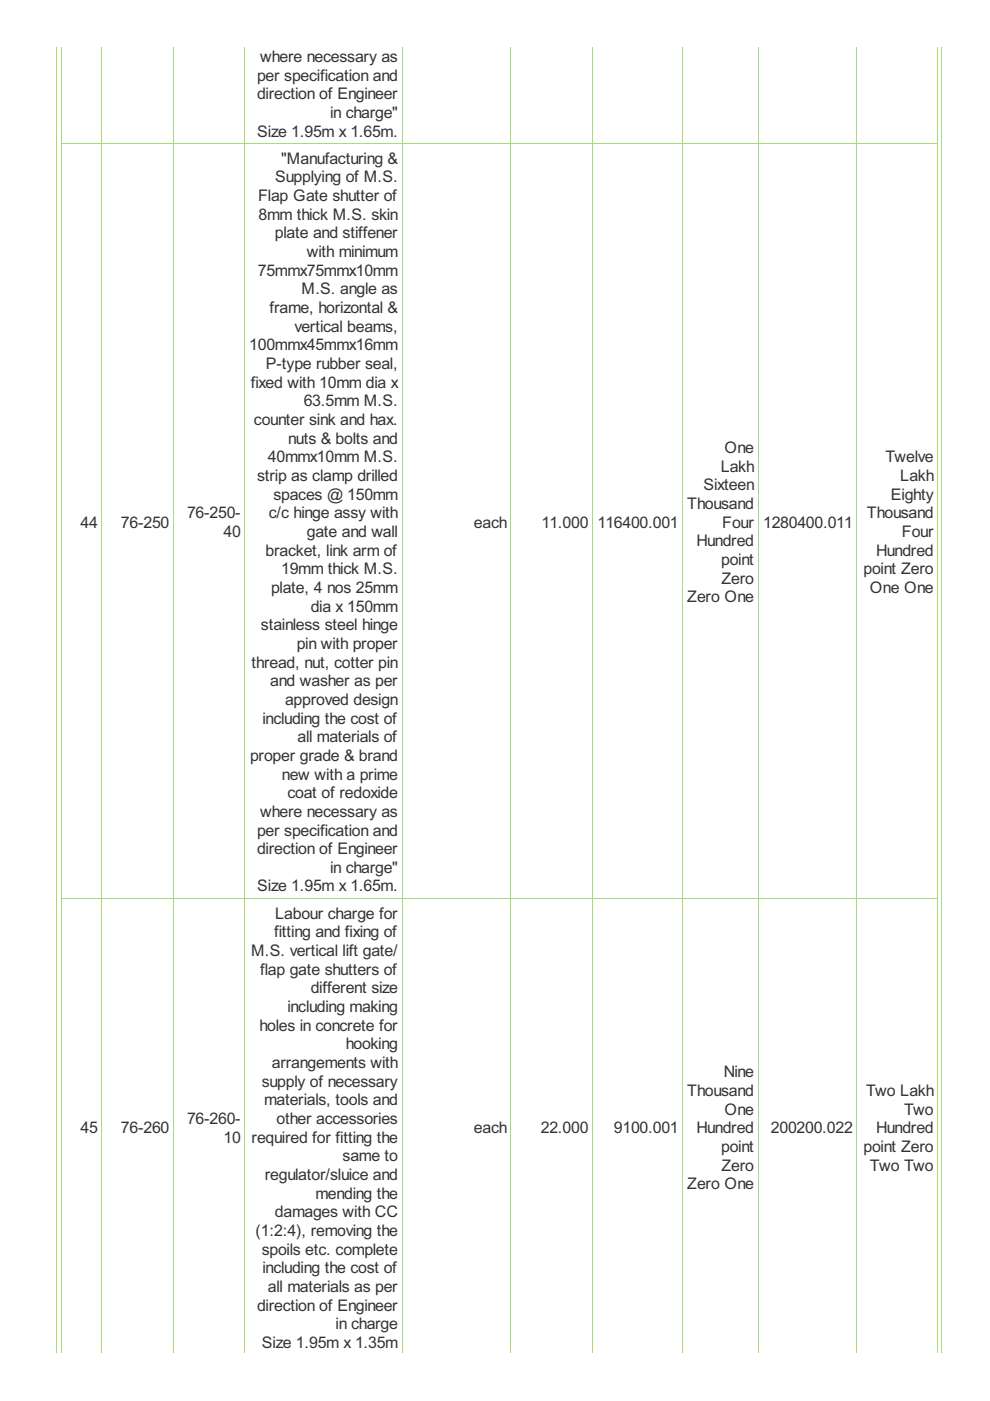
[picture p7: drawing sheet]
<svg xmlns="http://www.w3.org/2000/svg" width="210mm" height="297mm" viewBox="0 0 210 297" stroke-linecap="round" stroke-linejoin="round" font-family="sans-serif">
<defs><g id="words">
<g font-size="3.8" fill="#333">
<text x="54.5" y="17.1">per specification and</text>
<text x="55.2" y="13.1">where necessary as</text>
<text x="54.5" y="21">direction of Engineer</text>
<text x="54.6" y="28.9">Size 1.95m x 1.65m.</text>
<text x="70" y="25">in charge&quot;</text>
<text x="59.6" y="34.7">&quot;Manufacturing &amp;</text>
<text x="58.3" y="38.7">Supplying of M.S.</text>
<text x="54.7" y="42.6">Flap Gate shutter of</text>
<text x="54.8" y="46.6">8mm thick M.S. skin</text>
<text x="58.3" y="50.5">plate and stiffener</text>
<text x="54.7" y="58.5">75mmx75mmx10mm</text>
<text x="65" y="54.5">with minimum</text>
<text x="64" y="62.4">M.S. angle as</text>
<text x="57.1" y="66.4">frame, horizontal &amp;</text>
<text x="62.4" y="70.3">vertical beams,</text>
<text x="52.9" y="74.3">100mmx45mmx16mm</text>
<text x="53.2" y="82.2">fixed with 10mm dia x</text>
<text x="56.4" y="78.2">P-type rubber seal,</text>
<text x="64.4" y="86.1">63.5mm M.S.</text>
<text x="53.8" y="90.1">counter sink and hax.</text>
<text x="61.1" y="94.1">nuts &amp; bolts and</text>
<text x="54.5" y="102">strip as clamp drilled</text>
<text x="56.8" y="98">40mmx10mm M.S.</text>
<text x="152.8" y="100">Lakh</text>
<text x="153.6" y="96">One</text>
<text x="187.8" y="98">Twelve</text>
<text x="190.9" y="102">Lakh</text>
<text x="58" y="105.9">spaces @ 150mm</text>
<text x="145.7" y="107.9">Thousand</text>
<text x="149.2" y="104">Sixteen</text>
<text x="188.9" y="105.9">Eighty</text>
<text x="17.1" y="111.9">44</text>
<text x="25.7" y="111.9">76-250</text>
<text x="39.7" y="109.9">76-250-</text>
<text x="47.4" y="113.8">40</text>
<text x="57" y="109.9">c/c hinge assy with</text>
<text x="65" y="113.8">gate and wall</text>
<text x="100.5" y="111.9">each</text>
<text x="114.8" y="111.9">11.000</text>
<text x="126.7" y="111.9">116400.001</text>
<text x="153.1" y="111.9">Four</text>
<text x="161.8" y="111.9">1280400.011</text>
<text x="183.8" y="109.9">Thousand</text>
<text x="191.2" y="113.8">Four</text>
<text x="56.3" y="117.8">bracket, link arm of</text>
<text x="147.7" y="115.8">Hundred</text>
<text x="152.9" y="119.8">point</text>
<text x="185.8" y="117.8">Hundred</text>
<text x="57.5" y="125.7">plate, 4 nos 25mm</text>
<text x="59.6" y="121.8">19mm thick M.S.</text>
<text x="153" y="123.7">Zero</text>
<text x="183.1" y="121.8">point Zero</text>
<text x="184.5" y="125.7">One One</text>
<text x="65.9" y="129.7">dia x 150mm</text>
<text x="145.7" y="127.7">Zero One</text>
<text x="55.3" y="133.6">stainless steel hinge</text>
<text x="62.9" y="137.6">pin with proper</text>
<text x="53.3" y="141.5">thread, nut, cotter pin</text>
<text x="57.3" y="145.5">and washer as per</text>
<text x="60.4" y="149.5">approved design</text>
<text x="55.7" y="153.4">including the cost of</text>
<text x="53" y="161.3">proper grade &amp; brand</text>
<text x="63.1" y="157.4">all materials of</text>
<text x="59.8" y="165.3">new with a prime</text>
<text x="55.2" y="173.2">where necessary as</text>
<text x="60.9" y="169.2">coat of redoxide</text>
<text x="54.5" y="177.1">per specification and</text>
<text x="54.5" y="181.1">direction of Engineer</text>
<text x="70" y="185.1">in charge&quot;</text>
<text x="54.6" y="189">Size 1.95m x 1.65m.</text>
<text x="58.3" y="194.8">Labour charge for</text>
<text x="53.2" y="202.7">M.S. vertical lift gate/</text>
<text x="58.1" y="198.7">fitting and fixing of</text>
<text x="55.2" y="206.7">flap gate shutters of</text>
<text x="60.9" y="214.6">including making</text>
<text x="65.9" y="210.6">different size</text>
<text x="55" y="218.5">holes in concrete for</text>
<text x="57.6" y="226.4">arrangements with</text>
<text x="73.3" y="222.5">hooking</text>
<text x="55.5" y="230.4">supply of necessary</text>
<text x="145.7" y="232.4">Thousand</text>
<text x="153.5" y="228.4">Nine</text>
<text x="183.6" y="232.4">Two Lakh</text>
<text x="39.7" y="238.3">76-260-</text>
<text x="56" y="234.3">materials, tools and</text>
<text x="58.6" y="238.3">other accessories</text>
<text x="153.6" y="236.3">One</text>
<text x="191.7" y="236.3">Two</text>
<text x="17.1" y="240.3">45</text>
<text x="25.7" y="240.3">76-260</text>
<text x="47.4" y="242.3">10</text>
<text x="53.3" y="242.3">required for fitting the</text>
<text x="100.5" y="240.3">each</text>
<text x="114.7" y="240.3">22.000</text>
<text x="130.2" y="240.3">9100.001</text>
<text x="147.7" y="240.3">Hundred</text>
<text x="152.9" y="244.2">point</text>
<text x="163.5" y="240.3">200200.022</text>
<text x="183.1" y="244.2">point Zero</text>
<text x="185.8" y="240.3">Hundred</text>
<text x="56.1" y="250.2">regulator/sluice and</text>
<text x="72.6" y="246.2">same to</text>
<text x="153" y="248.2">Zero</text>
<text x="184.5" y="248.2">Two Two</text>
<text x="66.9" y="254.1">mending the</text>
<text x="145.7" y="252.1">Zero One</text>
<text x="54.2" y="262">(1:2:4), removing the</text>
<text x="58.3" y="258.1">damages with CC</text>
<text x="55.5" y="266">spoils etc. complete</text>
<text x="55.7" y="270">including the cost of</text>
<text x="56.8" y="273.9">all materials as per</text>
<text x="54.5" y="277.9">direction of Engineer</text>
<text x="71.1" y="281.8">in charge</text>
<text x="55.5" y="285.8">Size 1.95m x 1.35m</text>
</g>
</g></defs>
<g fill="none" stroke="#a8da7f" stroke-width=".21">
<path d="M12.1 9.9v276.9M13 9.9v276.9M21.6 9.9v276.9M36.8 9.9v276.9M51.9 9.9v276.9M85.2 9.9v276.9M108.3 9.9v276.9M125.6 9.9v276.9M144.8 9.9v276.9M160.7 9.9v276.9M181.7 9.9v276.9M198.8 9.9v276.9"/>
<path d="M199.6 9.9v276.9M13 30.5h185.9M13 190.6h185.9"/>
</g>
<use href="#words"/>
</svg>
